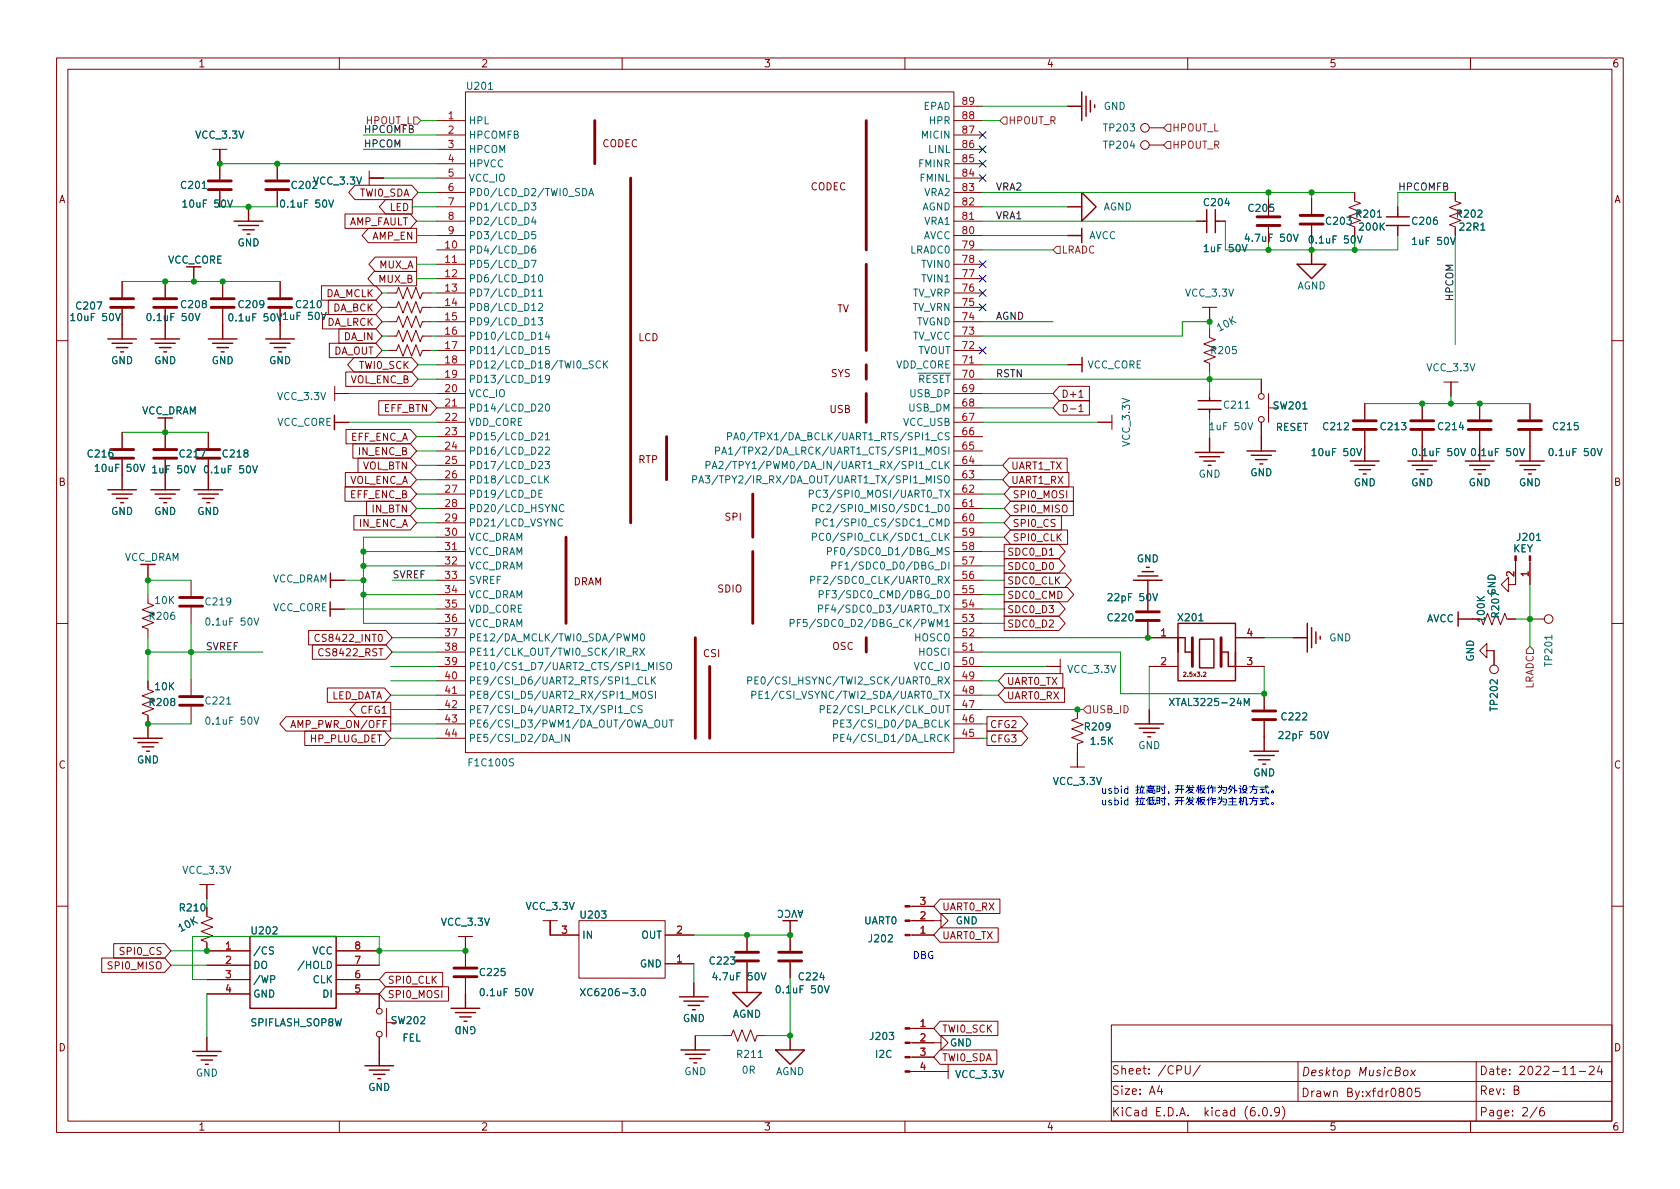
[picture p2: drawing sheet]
<svg xmlns="http://www.w3.org/2000/svg" width="297mm" height="210mm" viewBox="0 0 297 210" stroke-linecap="round" stroke-linejoin="round" font-family="sans-serif">
<defs><g id="words">
<g font-size="2.1" fill="#840000">
<text x="196.5" y="190">Sheet: /CPU/</text>
<text x="230" y="190.3">Desktop MusicBox</text>
<text x="261.5" y="190.1">Date: 2022-11-24</text>
<text x="196.5" y="197.4">KiCad E.D.A. kicad (6.0.9)</text>
<text x="196.5" y="193.6">Size: A4</text>
<text x="230" y="194">Drawn By:xfdr0805</text>
<text x="261.5" y="193.6">Rev: B</text>
<text x="261.5" y="197.4">Page: 2/6</text>
</g>
<g font-size="1.8" fill="#840000">
<text x="35" y="11.9">1</text>
<text x="85" y="11.9">2</text>
<text x="135" y="11.9">3</text>
<text x="185" y="11.9">4</text>
<text x="235" y="11.9">5</text>
<text x="285" y="11.9">6</text>
<text x="106.5" y="26">CODEC</text>
<text x="10.3" y="35.9">A</text>
<text x="63.5" y="34.8">TWI0_SDA</text>
<text x="143.3" y="33.6">CODEC</text>
<text x="285.3" y="35.9">A</text>
<text x="61.5" y="39.8">AMP_FAULT</text>
<text x="68.9" y="37.3">LED</text>
<text x="65.8" y="42.4">AMP_EN</text>
<text x="67" y="47.5">MUX_A</text>
<text x="57.5" y="52.5">DA_MCLK</text>
<text x="67" y="50">MUX_B</text>
<text x="57.7" y="57.6">DA_LRCK</text>
<text x="58.8" y="55.1">DA_BCK</text>
<text x="147.9" y="55.2">TV</text>
<text x="58.9" y="62.7">DA_OUT</text>
<text x="60.8" y="60.2">DA_IN</text>
<text x="63.5" y="65.2">TWI0_SCK</text>
<text x="112.8" y="60.3">LCD</text>
<text x="61.9" y="67.8">VOL_ENC_B</text>
<text x="146.9" y="66.7">SYS</text>
<text x="187.6" y="70.3">D+1</text>
<text x="61.9" y="77.9">EFF_ENC_A</text>
<text x="67.8" y="72.9">EFF_BTN</text>
<text x="146.7" y="73">USB</text>
<text x="187.6" y="72.9">D-1</text>
<text x="63.5" y="80.5">IN_ENC_B</text>
<text x="64" y="83">VOL_BTN</text>
<text x="112.8" y="81.9">RTP</text>
<text x="178.7" y="83">UART1_TX</text>
<text x="10.3" y="85.9">B</text>
<text x="61.6" y="85.6">VOL_ENC_A</text>
<text x="61.9" y="88.1">EFF_ENC_B</text>
<text x="178.7" y="85.6">UART1_RX</text>
<text x="179" y="88.1">SPI0_MOSI</text>
<text x="285.3" y="85.9">B</text>
<text x="63.5" y="93.2">IN_ENC_A</text>
<text x="65.8" y="90.6">IN_BTN</text>
<text x="128.2" y="92.1">SPI</text>
<text x="179" y="93.2">SPI0_CS</text>
<text x="179" y="95.7">SPI0_CLK</text>
<text x="179" y="90.6">SPI0_MISO</text>
<text x="178" y="100.8">SDC0_D0</text>
<text x="178" y="98.3">SDC0_D1</text>
<text x="101.3" y="103.5">DRAM</text>
<text x="126.9" y="104.8">SDIO</text>
<text x="178" y="103.3">SDC0_CLK</text>
<text x="178" y="105.9">SDC0_CMD</text>
<text x="56.7" y="113.5">CS8422_INT0</text>
<text x="178" y="108.4">SDC0_D3</text>
<text x="178" y="111">SDC0_D2</text>
<text x="57" y="116">CS8422_RST</text>
<text x="124.4" y="116.2">CSI</text>
<text x="147.1" y="114.9">OSC</text>
<text x="58.2" y="123.7">LED_DATA</text>
<text x="178" y="121.1">UART0_TX</text>
<text x="178" y="123.7">UART0_RX</text>
<text x="51.9" y="128.7">AMP_PWR_ON/OFF</text>
<text x="54.8" y="131.3">HP_PLUG_DET</text>
<text x="63.9" y="126.2">CFG1</text>
<text x="175" y="131.3">CFG3</text>
<text x="175" y="128.7">CFG2</text>
<text x="10.3" y="135.9">C</text>
<text x="285.3" y="135.9">C</text>
<text x="31.9" y="161.2">R210</text>
<text x="166.5" y="161">UART0_RX</text>
<text x="166.5" y="166.1">UART0_TX</text>
<text x="19.5" y="171.4">SPI0_MISO</text>
<text x="21.5" y="168.9">SPI0_CS</text>
<text x="68.5" y="173.9">SPI0_CLK</text>
<text x="68.5" y="176.5">SPI0_MOSI</text>
<text x="10.3" y="185.9">D</text>
<text x="166.5" y="182.6">TWI0_SCK</text>
<text x="285.3" y="185.9">D</text>
<text x="166.5" y="187.7">TWI0_SDA</text>
<text x="35" y="199.9">1</text>
<text x="85" y="199.9">2</text>
<text x="135" y="199.9">3</text>
<text x="185" y="199.9">4</text>
<text x="235" y="199.9">5</text>
<text x="285" y="199.9">6</text>
</g>
<g font-size="1.8" fill="#006464">
<text x="82.7" y="15.9">U201</text>
<text x="82.8" y="22">HPL</text>
<text x="163.2" y="19.4">EPAD</text>
<text x="164.4" y="22">HPR</text>
<text x="195.1" y="19.4">GND</text>
<text x="195.3" y="23.2">TP203</text>
<text x="34.7" y="24.5">VCC_3.3V</text>
<text x="82.8" y="24.5">HPCOMFB</text>
<text x="82.8" y="27">HPCOM</text>
<text x="82.8" y="29.6">HPVCC</text>
<text x="162.5" y="29.6">FMINR</text>
<text x="163.1" y="24.5">MICIN</text>
<text x="164.2" y="27">LINL</text>
<text x="195.3" y="26.3">TP204</text>
<text x="32.2" y="33.4">C201</text>
<text x="51.7" y="33.4">C202</text>
<text x="55.5" y="32.6">VCC_3.3V</text>
<text x="82.8" y="32.1">VCC_IO</text>
<text x="82.8" y="34.7">PD0/LCD_D2/TWI0_SDA</text>
<text x="162.7" y="32.1">FMINL</text>
<text x="163.4" y="34.7">VRA2</text>
<text x="32.8" y="36.7">10uF 50V</text>
<text x="50.1" y="36.7">0.1uF 50V</text>
<text x="82.8" y="37.2">PD1/LCD_D3</text>
<text x="82.8" y="39.7">PD2/LCD_D4</text>
<text x="162.9" y="37.2">AGND</text>
<text x="163.4" y="39.7">VRA1</text>
<text x="195" y="37.2">AGND</text>
<text x="213" y="36.4">C204</text>
<text x="220.9" y="37.5">C205</text>
<text x="234.6" y="39.7">C203</text>
<text x="239.9" y="38.5">R201</text>
<text x="240.4" y="40.8">200K</text>
<text x="249.8" y="39.7">C206</text>
<text x="257.7" y="38.5">R202</text>
<text x="258.2" y="40.8">22R1</text>
<text x="29.6" y="46.6">VCC_CORE</text>
<text x="42" y="43.6">GND</text>
<text x="82.8" y="44.8">PD4/LCD_D6</text>
<text x="82.8" y="47.4">PD5/LCD_D7</text>
<text x="82.8" y="42.3">PD3/LCD_D5</text>
<text x="161" y="44.8">LRADC0</text>
<text x="163.1" y="47.4">TVIN0</text>
<text x="163.1" y="42.3">AVCC</text>
<text x="192.5" y="42.3">AVCC</text>
<text x="213.2" y="44.6">1uF 50V</text>
<text x="220.7" y="42.7">4.7uF 50V</text>
<text x="232" y="43">0.1uF 50V</text>
<text x="250.1" y="43.3">1uF 50V</text>
<text x="82.8" y="49.9">PD6/LCD_D10</text>
<text x="82.8" y="52.4">PD7/LCD_D11</text>
<text x="161.3" y="52.4">TV_VRP</text>
<text x="163.1" y="49.9">TVIN1</text>
<text x="209.7" y="52.4">VCC_3.3V</text>
<text x="229.3" y="51.2">AGND</text>
<text x="13" y="56.8">10uF 50V</text>
<text x="13.6" y="54.7">C207</text>
<text x="26.5" y="56.8">0.1uF 50V</text>
<text x="32.2" y="54.5">C208</text>
<text x="41" y="56.8">0.1uF 50V</text>
<text x="42.3" y="54.5">C209</text>
<text x="50.4" y="56.6">1uF 50V</text>
<text x="52.5" y="54.5">C210</text>
<text x="82.8" y="55">PD8/LCD_D12</text>
<text x="82.8" y="57.5">PD9/LCD_D13</text>
<text x="161.2" y="55">TV_VRN</text>
<text x="162" y="57.5">TVGND</text>
<text x="215.7" y="58.6" transform="rotate(-27 215.7 58.6)">10K</text>
<text x="19.6" y="64.4">GND</text>
<text x="27.2" y="64.4">GND</text>
<text x="37.4" y="64.4">GND</text>
<text x="47.6" y="64.4">GND</text>
<text x="82.8" y="60.1">PD10/LCD_D14</text>
<text x="82.8" y="62.6">PD11/LCD_D15</text>
<text x="82.8" y="65.1">PD12/LCD_D18/TWI0_SCK</text>
<text x="158.3" y="65.1">VDD_CORE</text>
<text x="161.2" y="60.1">TV_VCC</text>
<text x="162.2" y="62.6">TVOUT</text>
<text x="192.2" y="65.1">VCC_CORE</text>
<text x="214.3" y="62.6">R205</text>
<text x="252.4" y="65.7">VCC_3.3V</text>
<text x="49.2" y="70.7">VCC_3.3V</text>
<text x="82.8" y="67.7">PD13/LCD_D19</text>
<text x="82.8" y="70.2">VCC_IO</text>
<text x="161" y="70.2">USB_DP</text>
<text x="161.6" y="67.7">~{RESET</text>
<text x="25" y="73.3">VCC_DRAM</text>
<text x="48.9" y="75.3">VCC_CORE</text>
<text x="82.8" y="72.8">PD14/LCD_D20</text>
<text x="82.8" y="75.3">VDD_CORE</text>
<text x="82.8" y="77.8">PD15/LCD_D21</text>
<text x="132.2" y="77.8">PA0/TPX1/DA_BCLK/UART1_RTS/SPI1_CS</text>
<text x="159.7" y="75.3">VCC_USB</text>
<text x="160.7" y="72.8">USB_DM</text>
<text x="214.3" y="76.1">1uF 50V</text>
<text x="216.6" y="72.3">C211</text>
<text x="225.3" y="72.4">SW201</text>
<text x="225.5" y="76.2">RESET</text>
<text x="234.1" y="76.1">C212</text>
<text x="244.3" y="76.1">C213</text>
<text x="254.4" y="76.1">C214</text>
<text x="274.7" y="76.1">C215</text>
<text x="15.7" y="80.9">C216</text>
<text x="17.3" y="83.4">10uF 50V</text>
<text x="27.3" y="83.7">1uF 50V</text>
<text x="31.9" y="80.9">C217</text>
<text x="36.6" y="83.7">0.1uF 50V</text>
<text x="39.5" y="80.9">C218</text>
<text x="82.8" y="80.4">PD16/LCD_D22</text>
<text x="82.8" y="82.9">PD17/LCD_D23</text>
<text x="129.4" y="82.9">PA2/TPY1/PWM0/DA_IN/UART1_RX/SPI1_CLK</text>
<text x="130.1" y="80.4">PA1/TPX2/DA_LRCK/UART1_CTS/SPI1_MOSI</text>
<text x="199.8" y="78.8" transform="rotate(-90 199.8 78.8)">VCC_3.3V</text>
<text x="232.4" y="80.6">10uF 50V</text>
<text x="250.2" y="80.6">0.1uF 50V</text>
<text x="260.7" y="80.6">0.1uF 50V</text>
<text x="274.4" y="80.6">0.1uF 50V</text>
<text x="82.8" y="85.5">PD18/LCD_CLK</text>
<text x="82.8" y="88">PD19/LCD_DE</text>
<text x="126.9" y="85.5">PA3/TPY2/IR_RX/DA_OUT/UART1_TX/SPI1_MISO</text>
<text x="145.2" y="88">PC3/SPI0_MOSI/UART0_TX</text>
<text x="211.9" y="84.4">GND</text>
<text x="221" y="84.2">GND</text>
<text x="239.3" y="86">GND</text>
<text x="249.5" y="86">GND</text>
<text x="259.7" y="86">GND</text>
<text x="268.5" y="86">GND</text>
<text x="19.6" y="91.1">GND</text>
<text x="27.2" y="91.1">GND</text>
<text x="34.9" y="91.1">GND</text>
<text x="82.8" y="90.5">PD20/LCD_HSYNC</text>
<text x="82.8" y="93.1">PD21/LCD_VSYNC</text>
<text x="82.8" y="95.6">VCC_DRAM</text>
<text x="145.9" y="95.6">PC0/SPI0_CLK/SDC1_CLK</text>
<text x="146.4" y="90.5">PC2/SPI0_MISO/SDC1_D0</text>
<text x="146.7" y="93.1">PC1/SPI0_CS/SDC1_CMD</text>
<text x="268.4" y="95.6">J201</text>
<text x="21.9" y="99.2">VCC_DRAM</text>
<text x="82.8" y="98.2">VCC_DRAM</text>
<text x="82.8" y="100.7">VCC_DRAM</text>
<text x="148.4" y="98.2">PF0/SDC0_D1/DBG_MS</text>
<text x="149.3" y="100.7">PF1/SDC0_D0/DBG_DI</text>
<text x="201" y="99.4">GND</text>
<text x="267.5" y="97.7">KEY</text>
<text x="27.5" y="106.8">10K</text>
<text x="36.5" y="107">C219</text>
<text x="48.1" y="103">VCC_DRAM</text>
<text x="82.8" y="103.2">SVREF</text>
<text x="82.8" y="105.8">VCC_DRAM</text>
<text x="145.2" y="103.2">PF2/SDC0_CLK/UART0_RX</text>
<text x="146.6" y="105.8">PF3/SDC0_CMD/DBG_DO</text>
<text x="196.3" y="106.3">22pF 50V</text>
<text x="264.4" y="105.3" transform="rotate(-90 264.4 105.3)">GND</text>
<text x="26.6" y="109.6">R206</text>
<text x="36.9" y="110.6">0.1uF 50V</text>
<text x="48.2" y="108.1">VCC_CORE</text>
<text x="82.8" y="108.3">VDD_CORE</text>
<text x="82.8" y="110.9">VCC_DRAM</text>
<text x="82.8" y="113.4">PE12/DA_MCLK/TWI0_SDA/PWM0</text>
<text x="142.7" y="110.9">PF5/SDC0_D2/DBG_CK/PWM1</text>
<text x="146.8" y="108.3">PF4/SDC0_D3/UART0_TX</text>
<text x="161.7" y="113.4">HOSCO</text>
<text x="196" y="109.9">C220</text>
<text x="208.5" y="109.8">X201</text>
<text x="235" y="113.4">GND</text>
<text x="252.2" y="110">AVCC</text>
<text x="262.5" y="109.8" transform="rotate(-90 262.5 109.8)">100K</text>
<text x="265" y="109" transform="rotate(-90 265 109)">R207</text>
<text x="82.8" y="115.9">PE11/CLK_OUT/TWI0_SCK/IR_RX</text>
<text x="82.8" y="118.5">PE10/CS1_D7/UART2_CTS/SPI1_MISO</text>
<text x="161.6" y="118.5">VCC_IO</text>
<text x="162.5" y="115.9">HOSCI</text>
<text x="188.9" y="119">VCC_3.3V</text>
<text x="260.6" y="117" transform="rotate(-90 260.6 117)">GND</text>
<text x="274.4" y="117.6" transform="rotate(-90 274.4 117.6)">TP201</text>
<text x="26.6" y="124.8">R208</text>
<text x="27.5" y="122">10K</text>
<text x="36.5" y="124.6">C221</text>
<text x="82.8" y="121">PE9/CSI_D6/UART2_RTS/SPI1_CLK</text>
<text x="82.8" y="123.6">PE8/CSI_D5/UART2_RX/SPI1_MOSI</text>
<text x="134.9" y="121">PE0/CSI_HSYNC/TWI2_SCK/UART0_RX</text>
<text x="135.2" y="123.6">PE1/CSI_VSYNC/TWI2_SDA/UART0_TX</text>
<text x="207.6" y="124.8">XTAL3225-24M</text>
<text x="264.8" y="125.5" transform="rotate(-90 264.8 125.5)">TP202</text>
<text x="36.9" y="128.1">0.1uF 50V</text>
<text x="82.8" y="126.1">PE7/CSI_D4/UART2_TX/SPI1_CS</text>
<text x="82.8" y="128.6">PE6/CSI_D3/PWM1/DA_OUT/OWA_OUT</text>
<text x="82.8" y="131.2">PE5/CSI_D2/DA_IN</text>
<text x="146.7" y="126.1">PE2/CSI_PCLK/CLK_OUT</text>
<text x="149.2" y="131.2">PE4/CSI_D1/DA_LRCK</text>
<text x="149.2" y="128.6">PE3/CSI_D0/DA_BCLK</text>
<text x="191.9" y="129.2">R209</text>
<text x="193" y="131.7">1.5K</text>
<text x="226.6" y="130.7">22pF 50V</text>
<text x="226.7" y="127.4">C222</text>
<text x="24.2" y="135">GND</text>
<text x="83.1" y="135.5">F1C100S</text>
<text x="201.2" y="132.5">GND</text>
<text x="221.6" y="137.3">GND</text>
<text x="186.3" y="138.8">VCC_3.3V</text>
<text x="32.4" y="154.5">VCC_3.3V</text>
<text x="93.1" y="160.9">VCC_3.3V</text>
<text x="142.2" y="160.9" transform="rotate(180 142.2 160.9)">AVCC</text>
<text x="32.1" y="164.8" transform="rotate(-27 32.1 164.8)">10K</text>
<text x="44.6" y="165.2">U202</text>
<text x="78.1" y="163.7">VCC_3.3V</text>
<text x="102.8" y="162.4">U203</text>
<text x="102.9" y="166">IN</text>
<text x="113.4" y="166">OUT</text>
<text x="152.8" y="163.4">UART0</text>
<text x="153.8" y="166.6">J202</text>
<text x="169" y="163.4">GND</text>
<text x="44.7" y="168.8">/CS</text>
<text x="44.7" y="171.3">DO</text>
<text x="44.7" y="173.9">/WP</text>
<text x="53.4" y="171.3">/HOLD</text>
<text x="55.2" y="168.8">VCC</text>
<text x="55.3" y="173.9">CLK</text>
<text x="85" y="172.6">C225</text>
<text x="113.2" y="171.1">GND</text>
<text x="125.6" y="170.5">C223</text>
<text x="126.5" y="173.3">4.7uF 50V</text>
<text x="141.4" y="173.3">C224</text>
<text x="44.7" y="176.4">GND</text>
<text x="57.2" y="176.4">DI</text>
<text x="85.4" y="176.1">0.1uF 50V</text>
<text x="103.7" y="176.1">XC6206-3.0</text>
<text x="129.5" y="180">AGND</text>
<text x="137.7" y="175.6">0.1uF 50V</text>
<text x="44.3" y="181.5">SPIFLASH_SOP8W</text>
<text x="69.3" y="181.1">SW202</text>
<text x="71.1" y="184.2">FEL</text>
<text x="84.3" y="181.5" transform="rotate(180 84.3 181.5)">GND</text>
<text x="120.7" y="180.7">GND</text>
<text x="154" y="183.9">J203</text>
<text x="167.9" y="185">GND</text>
<text x="34.6" y="190.4">GND</text>
<text x="121" y="190.1">GND</text>
<text x="130.5" y="187.1">R211</text>
<text x="131.3" y="189.9">0R</text>
<text x="137.1" y="190.1">AGND</text>
<text x="154.9" y="187.1">I2C</text>
<text x="169.1" y="190.6">VCC_3.3V</text>
<text x="65.1" y="192.9">GND</text>
</g>
<g font-size="1.8" fill="#0f0f0f">
<text x="64.3" y="23.5">HPCOMFB</text>
<text x="64.3" y="26.1">HPCOM</text>
<text x="176" y="33.7">VRA2</text>
<text x="247.1" y="33.7">HPCOMFB</text>
<text x="176" y="38.8">VRA1</text>
<text x="257" y="53.3" transform="rotate(-90 257 53.3)">HPCOM</text>
<text x="176" y="56.5">AGND</text>
<text x="176" y="66.7">RSTN</text>
<text x="69.3" y="102.3">SVREF</text>
<text x="36.3" y="115">SVREF</text>
</g>
<g font-size="1.8" fill="#725600">
<text x="64.7" y="22">HPOUT_L</text>
<text x="178.2" y="22">HPOUT_R</text>
<text x="207.2" y="23.2">HPOUT_L</text>
<text x="207.2" y="26.3">HPOUT_R</text>
<text x="187.6" y="44.8">LRADC</text>
<text x="271.1" y="121.9" transform="rotate(-90 271.1 121.9)">LRADC</text>
<text x="193" y="126.1">USB_ID</text>
</g>
<g font-size="1.8" fill="#a90000">
<text x="79.3" y="21.1">1</text>
<text x="79.3" y="23.6">2</text>
<text x="170.2" y="23.6">87</text>
<text x="170.2" y="21.1">88</text>
<text x="170.2" y="18.5">89</text>
<text x="79.3" y="26.2">3</text>
<text x="79.3" y="28.7">4</text>
<text x="170.2" y="28.7">85</text>
<text x="170.2" y="26.2">86</text>
<text x="79.3" y="31.2">5</text>
<text x="79.3" y="33.8">6</text>
<text x="170.2" y="33.8">83</text>
<text x="170.2" y="31.2">84</text>
<text x="79.3" y="36.3">7</text>
<text x="79.3" y="38.9">8</text>
<text x="79.3" y="41.4">9</text>
<text x="170.2" y="41.4">80</text>
<text x="170.2" y="38.9">81</text>
<text x="170.2" y="36.3">82</text>
<text x="78.8" y="43.9">10</text>
<text x="78.8" y="46.5">11</text>
<text x="170.2" y="46.5">78</text>
<text x="170.2" y="43.9">79</text>
<text x="78.8" y="49">12</text>
<text x="78.8" y="51.6">13</text>
<text x="170.2" y="51.6">76</text>
<text x="170.2" y="49">77</text>
<text x="78.8" y="54.1">14</text>
<text x="78.8" y="56.6">15</text>
<text x="78.8" y="59.2">16</text>
<text x="170.2" y="59.2">73</text>
<text x="170.2" y="56.6">74</text>
<text x="170.2" y="54.1">75</text>
<text x="78.8" y="61.7">17</text>
<text x="78.8" y="64.3">18</text>
<text x="170.2" y="64.3">71</text>
<text x="170.2" y="61.7">72</text>
<text x="78.8" y="66.8">19</text>
<text x="78.8" y="69.3">20</text>
<text x="78.8" y="71.9">21</text>
<text x="170.2" y="71.9">68</text>
<text x="170.2" y="69.3">69</text>
<text x="170.2" y="66.8">70</text>
<text x="78.8" y="74.4">22</text>
<text x="78.8" y="77">23</text>
<text x="170.2" y="77">66</text>
<text x="170.2" y="74.4">67</text>
<text x="78.8" y="79.5">24</text>
<text x="78.8" y="82">25</text>
<text x="170.2" y="82">64</text>
<text x="170.2" y="79.5">65</text>
<text x="78.8" y="84.6">26</text>
<text x="78.8" y="87.1">27</text>
<text x="78.8" y="89.7">28</text>
<text x="170.2" y="89.7">61</text>
<text x="170.2" y="87.1">62</text>
<text x="170.2" y="84.6">63</text>
<text x="78.8" y="92.2">29</text>
<text x="78.8" y="94.7">30</text>
<text x="170.2" y="94.7">59</text>
<text x="170.2" y="92.2">60</text>
<text x="78.8" y="97.3">31</text>
<text x="78.8" y="99.8">32</text>
<text x="170.2" y="99.8">57</text>
<text x="170.2" y="97.3">58</text>
<text x="267.7" y="102" transform="rotate(-90 267.7 102)">2</text>
<text x="270.3" y="102" transform="rotate(-90 270.3 102)">1</text>
<text x="78.8" y="102.4">33</text>
<text x="78.8" y="104.9">34</text>
<text x="78.8" y="107.4">35</text>
<text x="170.2" y="107.4">54</text>
<text x="170.2" y="104.9">55</text>
<text x="170.2" y="102.4">56</text>
<text x="78.8" y="110">36</text>
<text x="78.8" y="112.5">37</text>
<text x="170.2" y="112.5">52</text>
<text x="170.2" y="110">53</text>
<text x="205.2" y="112.5">1</text>
<text x="220.5" y="112.5">4</text>
<text x="78.8" y="115.1">38</text>
<text x="78.8" y="117.6">39</text>
<text x="170.2" y="117.6">50</text>
<text x="170.2" y="115.1">51</text>
<text x="205.2" y="117.6">2</text>
<text x="220.5" y="117.6">3</text>
<text x="78.8" y="120.1">40</text>
<text x="78.8" y="122.7">41</text>
<text x="78.8" y="125.2">42</text>
<text x="170.2" y="125.2">47</text>
<text x="170.2" y="122.7">48</text>
<text x="170.2" y="120.1">49</text>
<text x="78.8" y="127.8">43</text>
<text x="78.8" y="130.3">44</text>
<text x="170.2" y="130.3">45</text>
<text x="170.2" y="127.8">46</text>
<text x="162.7" y="160">3</text>
<text x="39.9" y="167.9">1</text>
<text x="62.8" y="167.9">8</text>
<text x="99.3" y="165.1">3</text>
<text x="119.7" y="165.1">2</text>
<text x="162.7" y="165.1">1</text>
<text x="162.7" y="162.6">2</text>
<text x="39.9" y="170.4">2</text>
<text x="39.9" y="173">3</text>
<text x="62.8" y="173">6</text>
<text x="62.8" y="170.4">7</text>
<text x="119.7" y="170.2">1</text>
<text x="39.9" y="175.5">4</text>
<text x="62.8" y="175.5">5</text>
<text x="162.7" y="181.6">1</text>
<text x="162.7" y="184.1">2</text>
<text x="162.7" y="186.7">3</text>
<text x="162.7" y="189.2">4</text>
</g>
<text font-size="1.8" fill="#0000c2" x="161.3" y="169.6">DBG</text>
<text font-size="1.1" fill="#840000" x="209.5" y="119.6">2.5x3.2</text>
</g></defs>
<g fill="none" stroke="#840000" stroke-width=".18">
<path d="M10 10.2h277v190.1h-277zM12 12.2h273v186.1h-273zM60 10.2v2M82.3 16.3h86.4v116.8h-86.4zM110 10.2v2M160 10.2v2M168.7 18.8h5M210 10.2v2M260 10.2v2M37.6 26.4h2.5M38.9 26.4v5.3M38.9 33.8v2.8"/>
<path d="M49 29v2.7M49 33.8v2.8M61 37.8h11.5l1.2 1.3-1.2 1.3h-11.5zM62.8 32.8h10l1.1 1.2-1.1 1.3h-10l-1.1-1.3zM65.3 31.5h2.5M65.3 30.2v2.6M68.2 35.3h4.7v2.5h-4.7l-1.1-1.2zM77.2 31.5h5.1M77.2 21.3h5.1M77.2 23.9h5.1M77.2 26.4h5.1M77.2 29h5.1"/>
<path d="M77.2 34h5.1M77.2 36.6h5.1M77.2 39.1h5.1M168.7 31.5h5M168.7 21.3h5M168.7 23.9h5M168.7 26.4h5M168.7 29h5M168.7 34h5M168.7 36.6h5M168.7 39.1h5M203.2 22.6h2.5"/>
<path d="M203.2 25.6h2.5M211.6 39.1h1.3M215.4 39.1h1.3M224.3 35.3v2.8M231.9 35v2.8M231.9 39.9v2.8M239.5 34v1.6l1 .3-2 .8 2 .8-2 .7 2 .8-2 .7 1 .4v1.6M247.1 36.6v1.2M257.3 34v1.6l1 .3-2 .8 2 .8-2 .7 2 .8-2 .7 1 .4v1.6M21.6 49.8v2.8M21.6 54.6v2.8M29.2 49.8v2.8"/>
<path d="M29.2 54.6v2.8M39.4 49.8v2.8M39.4 54.6v2.8M49.5 49.8v2.8M49.5 54.6v2.8M56.8 50.5h9.7l1.1 1.3-1.1 1.3h-9.7zM57 55.6h9.5l1.1 1.3-1.1 1.3h-9.5zM58 53.1h8.5l1.1 1.3-1.1 1.2h-8.5zM59.9 58.2h6.6l1.1 1.2-1.1 1.3h-6.6zM65.1 40.4h8.6v2.5h-8.6l-1.1-1.2zM66.2 48h7.5v2.5h-7.5l-1.2-1.2zM66.3 45.5h7.4v2.5h-7.4l-1.1-1.3z"/>
<path d="M68.6 59.4h1.5l.4-1 .7 2 .8-2 .8 2 .7-2 .8 2 .4-1h1.5M68.6 54.4h1.5l.4-1.1 .7 2.1 .8-2.1 .8 2.1 .7-2.1 .8 2.1 .4-1h1.5M68.6 51.8h1.5l.4-1 .7 2 .8-2 .8 2 .7-2 .8 2 .4-1h1.5M68.6 56.9h1.5l.4-1 .7 2 .8-2 .8 2 .7-2 .8 2 .4-1h1.5M77.2 59.4h5.1M77.2 54.4h5.1M77.2 44.2h5.1M77.2 46.7h5.1M77.2 49.3h5.1M77.2 51.8h5.1M77.2 56.9h5.1M77.2 41.7h5.1"/>
<path d="M168.7 59.4h5M168.7 54.4h5M168.7 44.2h5M168.7 46.7h5M168.7 49.3h5M168.7 51.8h5M168.7 56.9h5M168.7 41.7h5M212.6 54.4h2.5M213.9 58.2v1.5l1 .4-2 .7 2 .8-2 .8 2 .7-2 .8 1 .4v1.5M213.9 54.4v2.5M224.3 40.1v2.8"/>
<path d="M247.1 40.4v1.3M10 60.2h2M21.6 76.4v2.8M29.2 76.4v2.8M36.8 76.4v2.8M58.2 60.7h8.3l1.1 1.3-1.1 1.2h-8.3zM59.2 69.6h2.5M59.2 68.3v2.6M61.1 65.8h11.7l1.1 1.3-1.1 1.2h-11.7zM61.2 75.9h11.3l1.2 1.3-1.2 1.3h-11.3zM62.4 78.5h10.1l1.2 1.3-1.2 1.2h-10.1zM62.6 63.2h10.2l1.1 1.3-1.1 1.3h-10.2l-1.1-1.3z"/>
<path d="M67 70.9h9.1l1.1 1.2-1.1 1.3h-9.1zM68.6 62h1.5l.4-1 .7 2 .8-2 .8 2 .7-2 .8 2 .4-1h1.5M77.2 62h5.1M77.2 64.5h5.1M77.2 67.1h5.1M77.2 69.6h5.1M77.2 72.1h5.1M77.2 74.7h5.1M77.2 77.2h5.1M77.2 79.8h5.1M168.7 62h5M168.7 64.5h5"/>
<path d="M168.7 67.1h5M168.7 69.6h5M168.7 72.1h5M168.7 74.7h5M168.7 77.2h5M168.7 79.8h5M187.3 70.9h5.3v2.5h-5.3l-1.1-1.3zM187.3 68.3h5.3v2.6h-5.3l-1.1-1.3zM190.8 71.9l.3-.4v1.3M190.8 72.8h.7M190.8 70.3h.7M194.1 74.7h2.5"/>
<path d="M196.6 73.4v2.5M213.9 69.1v1.3M213.9 72.9v1.3M223 67.1v2.5M223 74.7v2.5M224.3 69.6v5.1M224.3 72.1h1.8M241.3 71.4v2.8M241.3 76.2v2.8M251.5 71.4v2.8M251.5 76.2v2.8M255.3 67.6h2.5"/>
<path d="M256.5 67.6v2.5M261.6 71.4v2.8M261.6 76.2v2.8M270.5 71.4v2.8M270.5 76.2v2.8M285 60.2h2M21.6 81.3v2.8M29.2 81.3v2.8M36.8 81.3v2.8M61 86.1h11.5l1.2 1.3-1.2 1.2h-11.5zM61.1 83.6h11.4l1.2 1.2-1.2 1.3h-11.4zM62.6 91.2h9.9l1.2 1.3-1.2 1.2h-9.9z"/>
<path d="M63.3 81h9.2l1.2 1.3-1.2 1.3h-9.2zM64.8 88.6h7.7l1.2 1.3-1.2 1.3h-7.7zM77.2 82.3h5.1M77.2 84.8h5.1M77.2 87.4h5.1M77.2 89.9h5.1M77.2 92.5h5.1M77.2 95h5.1M77.2 97.5h5.1M168.7 82.3h5M168.7 84.8h5M168.7 87.4h5"/>
<path d="M168.7 89.9h5M168.7 92.5h5M168.7 95h5M168.7 97.5h5M177.5 98.8h9.7l1.1 1.3-1.1 1.2h-9.7zM177.5 96.3h9.7l1.1 1.2-1.1 1.3h-9.7zM178.4 81h10.3v2.6h-10.3l-1.1-1.3zM178.4 83.6h10.6v2.5h-10.6l-1.1-1.3zM178.7 91.2h9v2.5h-9l-1.2-1.2zM178.7 86.1h11.1v2.5h-11.1l-1.2-1.2zM178.7 93.7h10.1v2.6h-10.1l-1.2-1.3zM178.7 88.6h11.1v2.6h-11.1l-1.2-1.3z"/>
<path d="M185.5 98.2h.8M268 99.2v4.2h-1.3v1.2l-1.3-1.2 1.3-1.3v1.3M270.5 99.2v4.2M10 110.2h2M26.2 105.2v1.5l1 .4-2.1 .7 2.1 .8-2.1 .7 2.1 .8-2.1 .8 1.1 .3v1.6M33.8 102.6v2.8M33.8 107.4v2.8M54.6 111.5h13.6l1.1 1.3-1.1 1.2h-13.6zM55.2 114h13l1.1 1.3-1.1 1.3h-13zM56.5 112.3a.6 .6 0 0 0-.9 .4 .6 .6 0 0 0 .6 .7l.3-.1M57.1 114.8a.6 .6 0 0 0-.8 .5 .6 .6 0 0 0 .6 .7l.2-.1M77.2 110.2h5.1"/>
<path d="M77.2 100.1h5.1M77.2 102.6h5.1M77.2 105.2h5.1M77.2 107.7h5.1M77.2 112.8h5.1M77.2 115.3h5.1M77.2 117.9h5.1M168.7 110.2h5M168.7 100.1h5M168.7 102.6h5M168.7 105.2h5M168.7 107.7h5"/>
<path d="M168.7 112.8h5M168.7 115.3h5M168.7 117.9h5M177.5 101.3h10.8l1.1 1.3-1.1 1.3h-10.8zM177.5 106.4h9.7l1.1 1.3-1.1 1.3h-9.7zM177.5 109h9.7l1.1 1.2-1.1 1.3h-9.7zM177.5 103.9h11.2l1.1 1.3-1.1 1.2h-11.2zM177.6 119.1h10.3v2.6h-10.3l-1.1-1.3zM184.9 117.9h2.6M187.5 116.6v2.5M202.9 105.2v2.7M202.9 110v2.8"/>
<path d="M203.2 112.8h5.1M203.2 117.9h5.1M218.4 112.8h5.1M218.4 117.9h5.1M260.3 109.5h1.3M261.9 109.5l.4 1 .7-2 .8 2 .7-2 .8 2 .8-2 .3 1h1.6M262.9 115.1v-1.3l-1.3 1.3 1.3 1.2v-1.2h1.3v2.5M270.5 109.5h2.5M285 110.2h2M26.2 120.4v1.5l1 .4-2.1 .8 2.1 .7-2.1 .8 2.1 .7-2.1 .8 1.1 .4v1.5M33.8 120.1v2.8M33.8 125v2.8"/>
<path d="M50.6 126.7h18.5v2.6h-18.5l-1.1-1.3zM53.9 129.3h14.1l1.1 1.3-1.1 1.2h-14.1zM57.9 121.7h10.1l1.1 1.2-1.1 1.3h-10.1zM63 124.2h6.1v2.5h-6.1l-1.1-1.2zM77.2 120.4h5.1M77.2 122.9h5.1M77.2 125.5h5.1M77.2 128h5.1M77.2 130.6h5.1M168.7 120.4h5M168.7 122.9h5M168.7 125.5h5"/>
<path d="M168.7 128h5M168.7 130.6h5M174.5 129.3h6.1l1.1 1.3-1.1 1.2h-6.1zM174.5 126.7h6.1l1.1 1.3-1.1 1.3h-6.1zM177.6 121.7h10.6v2.5h-10.6l-1.1-1.3zM189.2 135.6h2.6M190.5 125.5v1.5l-1 .4 2 .7-2 .8 2 .8-2 .7 2 .8-1 .4v4M223.5 122.7v2.8M223.5 127.5v2.8M35.3 156.4h2.5M36.6 156.4v2.6M166.2 159h10.6v2.5h-10.6l-1.1-1.2z"/>
<path d="M10 160.2h2M18 169.4h11.1l1.1 1.3-1.1 1.3h-11.1zM20.1 166.9h9l1.1 1.2-1.1 1.3h-9zM36.6 161.8v.2l1 .4-2 .8 2 .8-2 .7 2 .8-2 .7 1 .4v1.5h7.6M36.6 170.7h7.6M36.6 173.2h7.6M36.6 175.8h7.6M59.4 168.1h7.7M59.4 170.7h7.7M59.4 173.2h7.7M59.4 175.8h7.7M67.1 175.8v2.5"/>
<path d="M68.2 172h10.1v2.5h-10.1l-1.1-1.3zM68.2 174.5h11.1v2.5h-11.1l-1.1-1.2zM68.3 178.3v5.1M81 165.6h2.6M82.3 165.6v5.3M82.3 173v2.8M96 162.8h2.6M97.3 162.8v2.5h5.1M102.4 162.8h15.2v10.2h-15.2zM117.6 165.3h5.1M117.6 170.4h5.1M132.1 165.3v2.8"/>
<path d="M132.1 170.2v2.8M139.7 165.3v2.8M139.7 170.2v2.8M160.9 162.8h5.5v-1.3l1.2 1.3-1.2 1.3v-1.3M160.9 160.3h4.2M160.9 165.3h4.2M166.2 164.1h10.3v2.5h-10.3l-1.1-1.3zM285 160.2h2M60 198.3v2M67.1 183.4v2.5M68.3 180.8h1.8M110 198.3v2"/>
<path d="M127.8 183.1h1.5l.4-1 .7 2 .8-2 .8 2 .7-2 .8 2 .4-1h1.5M160 198.3v2M160.9 184.4h5.5v-1.3l1.2 1.3-1.2 1.3v-1.3M160.9 189.5h6.7M160.9 186.9h4.2M160.9 181.9h4.2M166.2 185.7h10.1v2.5h-10.1l-1.1-1.3zM166.2 180.6h10.2v2.5h-10.2l-1.1-1.2zM167.6 188.2v2.5M196.5 181.2h88.5v17.1h-88.5zM196.5 194.7l88.5 .1M196.5 191.2l88.5 .1"/>
<path d="M196.5 187.7l88.5 .1M205 192l-.4 1h1M205.4 192.5v1M209.6 188.4v1.2l.3 .3h.2l.3-.3v-1.2M210 198.3v2M212.2 188.4l-1.3 1.9M222.6 197.2v.1M223.4 196l.2-.2a.81 .81 0 0 1 .6 .7 .81 .81 0 0 1-.3 .8h-.2a.81 .81 0 0 1-.3-1.3zM224.7 197.2v.1M226.2 196.5l-.3 .3h-.3l-.2-.3 .1-.6 .4-.1 .2 .2a.99 .99 0 0 1-.3 1.3h-.3M226.7 195.6a1.72 1.72 0 0 1 0 2.3M229.5 187.7v7"/>
<path d="M248.3 189.4l.2-.2 .4 .2v.5l-.2 .3h-.3l-.2-.1zM249 192.5l.1-.1a.81 .81 0 0 1 .6 .7 .81 .81 0 0 1-.3 .8h-.1a.81 .81 0 0 1-.6-.6 .81 .81 0 0 1 .3-.8zM249.5 189.2l.7 1M250.3 189.2l-.9 1M251 192.4h-.7l-.1 .7 .2-.1 .5 .1 .2 .2-.1 .5-.2 .1-.6-.1M260 198.3v2M261 187.7v10.6M267.7 192.7h.7l.1-.2-.1-.4-.7-.1v1.5h.6l.3-.3a.39 .39 0 0 0-.4-.5M271.8 195.8l-1.3 1.9M272.9 195.8a.59 .59 0 0 0-.7 .7v.5l.2 .3h.4l.2-.1 .1-.5-.2-.2-.4-.1-.3 .3M277.7 190h.9M279.2 189.5h1.2"/>
<path d="M281 188.7l.6-.2 .2 .2 .1 .3-1 1h1M282.8 188.5l-.4 1h1M283.1 189v1"/>
<circle cx="202.4" cy="22.6" r=".76"/>
<circle cx="202.4" cy="25.6" r=".76"/>
<circle cx="223" cy="74.2" r=".51"/>
<circle cx="223" cy="70.1" r=".51"/>
<circle cx="264.2" cy="118.4" r=".76"/>
<circle cx="273.8" cy="109.5" r=".76"/>
<circle cx="67.1" cy="178.8" r=".51"/>
<circle cx="67.1" cy="182.9" r=".51"/>
</g>
<g fill="none" stroke="#840000" stroke-width=".51">
<path d="M36.8 33.5h4.1M36.8 32h4.1M47 33.5h4.1M47 32h4.1M105.2 21.3v7.7M111.5 31.5v61M153.2 21.3v22.9M222.2 39.9h4.1M222.2 38.3h4.1M229.9 39.6h4M229.9 38.1h4M19.6 54.4h4"/>
<path d="M19.6 52.8h4M27.2 54.4h4M27.2 52.8h4M37.3 54.4h4.1M37.3 52.8h4.1M47.5 54.4h4.1M47.5 52.8h4.1M153.2 46.7v15.3M19.6 79.5h4M27.2 79.5h4M34.8 79.5h4.1M117.9 77.2v7.6"/>
<path d="M153.2 64.5v2.6M153.2 69.6v5.1M239.3 75.9h4M239.3 74.4h4M249.4 75.9h4.1M249.4 74.4h4.1M259.6 75.9h4.1M259.6 74.4h4.1M268.5 75.9h4M268.5 74.4h4M19.6 81h4M27.2 81h4"/>
<path d="M34.8 81h4.1M100.1 95v15.2M133.1 87.4v7.6M133.1 97.5v12.7M31.7 107.2h4.1M31.7 105.7h4.1M122.9 112.8v17.8M125.5 117.9v12.7M153.2 112.8v2.5M200.9 108.2h4.1M200.9 109.7h4.1M210.8 112.8v5.1"/>
<path d="M215.9 112.8v5.1M31.7 124.7h4.1M31.7 123.2h4.1M221.5 127.2h4.1M221.5 125.7h4.1M80.3 172.7h4M80.3 171.2h4M130 169.9h4.1M130 168.4h4.1M137.7 169.9h4M137.7 168.4h4"/>
</g>
<g fill="none" stroke="#006464" stroke-width=".18">
<path d="M32.3 35.7l.4-.3v1.2M32.3 36.6h.8M40.2 35.4l.5 1.2 .4-1.2M58.1 35.4l.4 1.2 .5-1.2M93.9 35.9h.8l-.4 .5 .4 .1v.5l-.2 .1-.6-.1M94.3 38.4l-.3 .9h.8M94.6 38.8v.9M103 33.3a.64 .64 0 0 1 .8 .7 .64 .64 0 0 1-.8 .6zM104.1 34.6l.4-1.3 .5 1.3M104.2 34.2h.6M12.5 55.8l.4-.4v1.3M12.5 56.7h.7"/>
<path d="M20.4 55.4l.5 1.3 .4-1.3M34.5 55.4l.4 1.3 .4-1.3M49 55.5l.4 1.3 .4-1.3M93.9 46h.9l-.6 1.3M94.6 43.5l-.4 .1a.85 .85 0 0 0 0 1.2l.5-.2v-.4l-.2-.2h-.4l-.1 .2M94.7 41h-.6l-.1 .6 .2-.2 .4 .1 .1 .2v.4l-.2 .1-.5-.1M95.2 56.2h.7l-.4 .5 .4 .1v.5l-.2 .2-.5-.2M95.2 51.5l.4-.4v1.3M95.2 53.8l.5-.1 .2 .3-.7 .9h.7M95.2 52.4h.7M95.3 48.7l.2-.1a.68 .68 0 0 1 .5 .6 .68 .68 0 0 1-.5 .6l-.2-.1-.1-.3zM96.7 58.7l-.3 .9h.8"/>
<path d="M97 59.2v.8M228.7 41.4l.4 1.3 .4-1.3M240 41.7l.4 1.3 .4-1.3M95.2 76.6l.5-.1 .2 .4-.7 .9h.7M96.4 76.9l.4-.4v1.3M96.4 79.2l.5-.1 .3 .3-.8 .9h.8M96.4 77.8h.8M96.5 71.6l.2-.2a.68 .68 0 0 1 .5 .7 .68 .68 0 0 1-.5 .6l-.2-.1-.1-.4zM97.1 61.3h-.6l-.1 .6 .2-.1h.4l.2 .2-.1 .4-.2 .1-.5-.1M97.2 66.9l-.3 .2h-.2l-.3-.2 .1-.5h.4l.2 .1a.84 .84 0 0 1-.3 1.1h-.3M106.2 63.9a.6 .6 0 0 0-.9 .5 .6 .6 0 0 0 .6 .7l.3-.1M106.7 63.8v1.3"/>
<path d="M106.9 64.4l.5 .7M107.4 63.8l-.7 .7M126.5 79.7h.6l.2-.2-.1-.3-.7-.1v1.2M127.7 80h.6M128.6 77.2l.6-.1 .2-.2-.1-.3-.7-.1v1.3M128.8 79.4l.4-.3v1.2M129.7 77.8l.5-1.3 .4 1.3M129.9 77.4h.6M131.1 76.6l.1-.1a.68 .68 0 0 1 .5 .6 .68 .68 0 0 1-.5 .7l-.1-.1-.2-.4zM232 79.7l.3-.4v1.3M239.9 79.3l.4 1.3 .4-1.3M258.3 79.3l.4 1.3 .4-1.3"/>
<path d="M268.7 79.3l.4 1.3 .4-1.3M282.4 79.3l.4 1.3 .5-1.3M16.8 82.5l.4-.4v1.3M16.8 83.4h.8M24.8 82.1l.4 1.3 .4-1.3M44.7 82.4l.4 1.2 .4-1.2M95.3 87.3h.4M95.9 86.7h-.6v1.2h.6M96.3 84.1v1.3M96.4 81.6h.8l-.5 .5 .4 .1v.5l-.2 .2-.5-.2M96.5 84.7l.5 .7M97 84.1l-.7 .8"/>
<path d="M99.5 91.9a.6 .6 0 0 0-.9 .4 .6 .6 0 0 0 .6 .7l.3-.1M99.7 89.3a.6 .6 0 0 0-.8 .5 .6 .6 0 0 0 .6 .7l.2-.1M122.5 84.8l.6-.1 .1-.1-.1-.3-.6-.2v1.3M123.6 85.4l.4-1.3 .4 1.3M123.7 85h.6M124.7 84.1h.8l-.4 .5 .3 .1v.6l-.1 .1-.6-.1M124.8 82.3l.6-.1 .2-.2-.1-.3-.7-.1v1.3M125.9 82.9l.4-1.3 .5 1.3M126 82.5h.6M126.9 84.1l-1 1.6M127.1 81.7l.5-.1 .3 .4-.8 .9h.8M127.6 80.3l.4-1.2 .5 1.2"/>
<path d="M128.8 80.3h.7M129.3 81.5l-1.1 1.7M143.1 87.3h.6l.1-.2v-.3l-.7-.1v1.2M143.6 95l.6-.1 .2-.2-.1-.3-.7-.1v1.3M143.7 89.9l.6-.1 .1-.2v-.3l-.7-.1v1.3M144.3 92.4h.6l.1-.2v-.3l-.7-.1v1.2M145.1 86.8a.6 .6 0 0 0-.8 .4 .6 .6 0 0 0 .5 .7l.3-.1M145.6 94.4a.6 .6 0 0 0-.8 .4 .6 .6 0 0 0 .6 .8l.2-.2M145.7 89.3a.6 .6 0 0 0-.8 .5 .6 .6 0 0 0 .6 .7l.2-.1M146.3 97.5l.6-.1 .1-.1v-.3l-.7-.2v1.3M146.3 91.9a.6 .6 0 0 0-.8 .4 .6 .6 0 0 0 .6 .7l.2-.1M147.6 97.4h.4"/>
<path d="M148.2 96.8h-.6v1.3M148.4 100h.4M149 99.4h-.6v1.2M232 80.6h.7M44.9 109.3l.4 1.3 .5-1.3M110.7 116h1M111.8 113.3v-1.2l.5 .9 .4-.9v1.2M112 115.3l.6-.1 .1-.2-.1-.3-.6-.1v1.3M112.3 115.3l.4 .6M113.1 114.6l.9 1.3M113.4 112.2l.1-.1a.68 .68 0 0 1 .5 .6 .68 .68 0 0 1-.5 .6l-.1-.1-.2-.3zM113.6 119.8a.6 .6 0 0 0-.8 .4 .6 .6 0 0 0 .6 .8l.2-.2"/>
<path d="M114 114.6l-.9 1.3M114.1 119.7v1.3h.7M114.7 118.4v-1.2l.4 .9 .4-.9v1.2M115.2 119.7v1.3M115.9 119.7l-.7 .7M116.1 117.2v1.2M117.4 117.2h-.5l-.2 .1v.3l.6 .3 .1 .3-.2 .2h-.5M118 117.3l.2-.1a.43 .43 0 0 1 .5 .4v.4a.42 .42 0 0 1-.4 .4 .42 .42 0 0 1-.4-.4zM134.1 119.7h-.6v1.3h.6M139.7 110.2l.6-.1 .1-.1v-.3l-.7-.2v1.3M141 110.1h.4M141.6 109.5h-.6v1.3"/>
<path d="M142.7 109.5h-.6l-.1 .6 .2-.1 .4 .1 .1 .2v.4l-.2 .1-.5-.1M143.3 102.6l.6-.1 .2-.2-.1-.3-.7-.1v1.3M144.6 102.5h.4M144.7 107.7l.6-.1 .2-.2-.1-.3-.7-.1v1.3M144.8 105.1h.7l.1-.2-.1-.3-.7-.1v1.2M145.2 101.9h-.6v1.3M146 107.6h.4M146.1 105.1h.4M146.6 107h-.6v1.3M146.7 104.5h-.6v1.2M147.1 100h.6l.1-.2v-.3l-.7-.1v1.2M203.8 105l.4 1.2 .5-1.2"/>
<path d="M44.9 126.8l.4 1.3 .5-1.3M98.1 131.2h.9M99.3 129.9v1.2M100.7 129.9v1.2l-.8-1.2v1.2M110.3 126.2h1M112.3 124.9a.6 .6 0 0 0-.8 .4 .6 .6 0 0 0 .6 .7l.2-.1M113.4 122.4l.2-.2a.43 .43 0 0 1 .5 .5v.4a.42 .42 0 0 1-.4 .4 .42 .42 0 0 1-.4-.4zM113.5 124.8h-.4l-.2 .1v.4l.5 .2 .1 .3-.2 .2h-.5M115.4 122.3l-.5-.1-.2 .2v.3l.5 .3 .2 .3-.3 .2-.5-.1M115.4 120.2l.5 .8M115.8 127.5l.3-.2a.43 .43 0 0 1 .5 .4v.5a.42 .42 0 0 1-.4 .4 .42 .42 0 0 1-.4-.4zM115.9 122.2v1.3"/>
<path d="M117.2 127.3v1l.2 .3 .4-.1 .1-.2v-1M118.3 127.3h.7M118.7 127.3v1.3M132.2 120.4l.6-.1 .1-.2v-.3l-.7-.1v1.3M132.9 122.9l.6-.1 .2-.1-.1-.3-.7-.2v1.3M133.5 120.3h.4M134.2 122.8h.4M134.8 122.2h-.6v1.3h.6M145 125.4h.6l.2-.2-.1-.3-.7-.1v1.2M147.4 130.5h.6l.1-.2v-.3l-.7-.1v1.2M147.4 128l.6-.1 .1-.2v-.3l-.7-.1v1.3M148.7 130.5h.4"/>
<path d="M148.7 127.9h.4M149.3 129.9h-.6v1.2h.6M149.3 127.3h-.6v1.3h.6M206.8 123.5l.8 1.3M207.6 123.5l-.8 1.3M220 124.8v-1.3l.4 .9 .5-.9v1.3M234 129.3l.5 1.3 .4-1.3M47.9 173.2l.6-.1 .1-.1-.1-.4-.6-.1v1.3M48.3 167.5l-.4-.1-.2 .2v.3l.5 .3 .1 .3-.2 .2h-.5M53.8 169.9l-1.1 1.7M93.4 174.8l.5 1.3 .4-1.3M102.6 174.8l.9 1.3"/>
<path d="M103.5 174.8l-.9 1.3M113.5 174.9l.2-.1a.68 .68 0 0 1 .4 .6 .68 .68 0 0 1-.4 .7l-.2-.1-.1-.4zM134.6 172l.4 1.3 .4-1.3M145.8 174.3l.4 1.3 .4-1.3"/>
</g>
<g fill="none" stroke="#840000" stroke-width=".25">
<path d="M188.7 18.8h2.6M191.3 16.3v5M192 17v3.6M192.8 17.8v2M193.5 18.5v.5M41.4 39.1h5.1M42.2 39.9h3.5M43.9 36.6v2.5M188.7 36.6h2.6M191.3 34l2.5 2.6-2.5 2.5zM212.9 39.1h.5M213.4 37.1v4"/>
<path d="M214.9 39.1h.5M214.9 37.1v4M245.1 38.3h4.1M245.1 39.9h4.1M247.1 37.8v.5M247.1 39.9v.5M19 59.9h5.1M21.6 57.4v2.5M26.7 59.9h5M29.2 57.4v2.5M34.3 47.2v2.5M36.8 59.9h5.1"/>
<path d="M39.4 57.4v2.5M42.9 40.6h2.1M43.7 41.4h.5M47 59.9h5.1M49.5 57.4v2.5M188.7 41.7h2.6M191.3 40.4v2.5M229.4 46.7h5l-2.5 2.6zM231.9 44.2v2.5M19.8 60.7h3.6M20.6 61.5h2M21.3 62.2h.5"/>
<path d="M27.4 60.7h3.6M28.2 61.5h2M29 62.2h.5M29.2 73.9v2.5M37.6 60.7h3.5M38.4 61.5h2M39.1 62.2h.5M47.8 60.7h3.5M48.5 61.5h2M49.3 62.2h.5M59.1 74.7h2.6M188.8 64.5h2.5"/>
<path d="M191.3 63.2v2.6M211.8 70.9h4.1M211.8 72.4h4.1M213.9 70.4v.5M213.9 72.4v.5M213.9 77.5v2.5M220.5 79.8h5.1M223 77.2v2.6M241.3 79v2.5M251.5 79v2.5M261.6 79v2.5M270.5 79v2.5"/>
<path d="M19 86.6h5.1M19.8 87.4h3.6M20.6 88.1h2M21.3 88.9h.5M21.6 84.1v2.5M26.2 99.8v2.6M26.7 86.6h5M27.4 87.4h3.6M28.2 88.1h2M29 88.9h.5M29.2 84.1v2.5M34.3 86.6h5.1"/>
<path d="M35.1 87.4h3.5M35.8 88.1h2M36.6 88.9h.5M36.8 84.1v2.5M211.3 80h5.1M212.1 80.8h3.5M212.9 81.5h2M213.6 82.3h.5M221.2 80.5h3.6M222 81.3h2M222.8 82h.5M238.8 81.5h5"/>
<path d="M239.5 82.3h3.6M240.3 83.1h2M241 83.8h.6M248.9 81.5h5.1M249.7 82.3h3.5M250.4 83.1h2.1M251.2 83.8h.5M259.1 81.5h5.1M259.8 82.3h3.6M260.6 83.1h2M261.4 83.8h.5M268 81.5h5"/>
<path d="M268.7 82.3h3.6M269.5 83.1h2M270.3 83.8h.5M58.4 107.7h2.5M58.4 106.4v2.6M58.4 102.6h2.6M58.4 101.3v2.6M200.4 102.6h5.1M201.2 101.8h3.5M201.9 101.1h2.1M202.7 100.3h.5M202.9 102.6v2.6"/>
<path d="M208.3 110.2h10.1v10.2h-10.1zM208.3 115.3v-2.5h1.2v2.5h1.3M212.1 113h2.5v5.1h-2.5zM215.9 115.3h1.3v2.6h1.2v-2.6M228.6 112.8h2.5M231.1 110.2v5.1M231.9 111v3.5M232.7 111.8v2M233.4 112.5v.5M257.8 108.2v2.5M257.8 109.5h2.5M23.6 130.6h5.1"/>
<path d="M24.4 131.3h3.5M25.1 132.1h2.1M25.9 132.8h.5M26.2 128v2.6M200.7 128h5M201.4 128.8h3.6M202.2 129.5h2M202.9 130.3h.6M203.2 125.5v2.5M221 132.8h5.1M221.7 133.6h3.6M222.5 134.4h2"/>
<path d="M223.3 135.1h.5M223.5 130.3v2.5M44.2 165.6h15.2v12.7h-15.2zM79.8 178.3h5M80.5 179.1h3.6M81.3 179.8h2M82.3 175.8v2.5M120.1 176.3h5.1M120.9 177h3.6M121.7 177.8h2M122.4 178.6h.5M122.7 173.7v2.6"/>
<path d="M129.5 175.5h5.1l-2.5 2.5zM132.1 173v2.5M139.7 162.8v2.5M34 185.9h5.1M34.8 186.7h3.6M35.6 187.4h2M36.3 188.2h.5M36.6 183.4v2.5M64.5 188.5h5.1M65.3 189.2h3.5M66 190h2.1M66.8 190.7h.5"/>
<path d="M67.1 185.9v2.6M82 180.6h.5M120.4 185.7h5.1M121.2 186.4h3.5M121.9 187.2h2.1M122.7 188h.5M122.9 183.1v2.6M137.2 185.7h5l-2.5 2.5zM139.7 183.1v2.6"/>
</g>
<g fill="#840000" stroke="#840000" stroke-width=".18">
<path d="M160 160.1h.9v.3h-.9z"/>
<path d="M160 162.7h.9v.2h-.9z"/>
<path d="M160 165.2h.9v.3h-.9z"/>
<path d="M160 189.4h.9v.2h-.9z"/>
<path d="M160 186.8h.9v.3h-.9z"/>
<path d="M160 184.3h.9v.2h-.9z"/>
<path d="M160 181.7h.9v.3h-.9z"/>
<path d="M267.8 98.3h.3v.9h-.3z"/>
<path d="M270.4 98.3h.2v.9h-.2z"/>
</g>
<path d="M73.2 20.7h.6l.6 .6-.6 .7h-.6zM177.4 20.7h.7v1.3h-.7l-.6-.7zM206.4 25h.6v1.3h-.6l-.7-.7zM206.4 22h.6v1.2h-.6l-.7-.6zM186.8 43.6h.7v1.2h-.7l-.6-.6zM270.5 114.3l.6 .6v.7h-1.2v-.7zM192.2 124.8h.6v1.3h-.6l-.7-.6z" fill="none" stroke="#725600" stroke-width=".18"/>
<g fill="none" stroke="#0000c2" stroke-width=".18">
<path d="M194.9 139.4l.1 .8 .3 .1 .2-.1M195.5 139.4v.9M196.5 139.5l-.3-.1-.2 .2 .1 .2 .4 .1v.3h-.5M197.1 139.5l.4-.1 .2 .3-.1 .5h-.5M197.1 139v1.3M198.3 139v.1M198.3 139.4v.9M199.4 139.5l-.3-.1-.3 .3 .1 .5h.5M199.4 139v1.3M200.8 139.2h.6M201.1 138.8v1.5h-.2M201.4 139.6l-.6 .1"/>
<path d="M201.5 139.2h.9M201.6 139.4l.1 .7M201.9 138.9v.3M202.1 139.4l-.1 .8M202.7 139h1.6M203 139.2h1v.2h-1zM203.1 139.9h.7v.2h-.7zM203.5 138.8v.2M204.6 140h.4v-1h-.4v1.1M204.6 139.5h.4M205.2 139.2h.9M205.3 139.4l.3 .4"/>
<path d="M205.9 138.8v1.5M207.8 139.6h1.5M207.8 139h1.5M208.1 140l-.3 .3M208.2 139l-.1 1M208.9 139v1.3M210 138.9l-.2 .4h1.4M210.1 139.7l-.5 .5M210.2 139.6h.7l-.4 .4-.4 .3M210.2 139.5l.4 .5 .5 .3M210.3 139.2l-.3 .7M210.4 138.9l-.2 .8"/>
<path d="M210.8 138.9l.2 .2M211.6 139.2h.5M211.8 139.3l-.3 .6M211.9 138.8v1.5M211.9 139.4l.2 .3M212.2 139.4h.8l-.2 .5-.5 .4M212.4 139.4l.2 .5 .5 .4M213 139h-.8v1.2M213.7 139.1v1.2M213.8 138.9l-.4 .6M214.1 139.2h.9M214.2 138.9l-.3 .6"/>
<path d="M214.4 139.5h.6M214.4 139.9h.6M214.4 139.1v1.2M215.3 139.3h1.5l-.1 1h-.4M215.5 138.9l.2 .2M215.8 139.8l-.4 .4M216 138.8v.6l-.3 .6M216 139l-.1 .7M216.2 139.6l.3 .3M217.3 139.4l.4 .3M217.5 139.1h.4l-.2 .6-.4 .6M217.6 138.9l-.5 .7"/>
<path d="M218 139.3l.7 .6M218.3 138.8v1.5M219 139.4h.3v.8M219.2 138.9l.2 .2M219.6 139.6h.9l-.4 .4-.5 .3M219.7 139.6l.4 .5 .4 .2M219.8 139.3l.1-.4h.4v.5M219.8 139.3l-.2 .2M220.3 139.4h.3M220.9 139.1h1.6M221.4 139.6h.8l-.1 .7h-.4M221.5 139.1l-.2 .9-.3 .2"/>
<path d="M221.7 138.8v.3M222.8 139.2h1.5M222.8 139.6h.8M223.2 139.6v.6M223.8 138.9l.1 1.3 .4 .1v-.3M224 138.9l.2 .2M224.8 140l.3-.1 .1 .2-.3 .1zM194.9 141.5l.1 .8h.3l.2-.1M195.5 141.5v.8M196.5 141.5h-.3l-.2 .2 .1 .1 .4 .2v.3h-.5M197.1 141.5h.4l.2 .2-.1 .6h-.5M197.1 141.1v1.2"/>
<path d="M198.3 141.1v.1M198.3 141.5v.8M199.4 141.5h-.3l-.3 .2 .1 .6h.5M199.4 141.1v1.2M200.8 141.2h.6M201.1 140.9v1.4h-.2M201.4 140.2h1M201.4 142.3h1M201.4 141.7l-.6 .1M201.5 141.2h.9M201.6 141.4l.1 .8M201.9 140.9v.3"/>
<path d="M202.1 141.4l-.1 .9M202.8 140.3v-.6h1.4v.6h-.4M203 141.2v1.1M203.1 140.9l-.4 .6M203.2 142.3h.7M203.3 141.5h1M203.8 141.1l.2 1 .3 .2v-.3M203.8 142l-.6 .1M204.1 140.9l-.8 .2v1M204.6 142h.4v-.9h-.4v1.1M204.6 141.5h.4M205.2 141.2h.9"/>
<path d="M205.3 141.5l.3 .3M205.5 140.3h.3M205.5 142.3h.3M205.9 140.9v1.4M206.6 140v.2M206.6 142.1v.1M206.7 140.1l-.1 .2M206.7 142.2l-.1 .2M207.8 141.6h1.5M207.8 141h1.5M208.1 142l-.3 .3M208.2 141l-.1 1.1"/>
<path d="M208.9 141v1.3M210 140.9l-.2 .4h1.4M210.1 141.7l-.5 .5M210.2 141.6h.7l-.4 .5-.4 .2M210.2 141.5l.4 .6 .5 .2M210.3 141.2l-.3 .7M210.4 140.9l-.2 .8M210.8 140.9l.2 .2M211.6 141.2h.5M211.8 141.3l-.3 .7M211.9 140.9v1.4M211.9 141.5l.2 .2"/>
<path d="M212.2 141.4h.8l-.2 .5-.5 .4M212.4 141.4l.2 .6 .5 .3M213 141h-.8v1.2M213.7 141.2v1.1M213.8 140.9l-.4 .6M214.1 141.2h.9M214.2 140.9l-.3 .6M214.4 141.2v1.1M214.4 141.5h.6M214.4 141.9h.6M215.3 141.3h1.5l-.1 1h-.4M215.5 140.9l.2 .3"/>
<path d="M215.8 141.8l-.4 .5M216 140.9v.6l-.3 .5M216 141.1l-.1 .6M216.2 141.6l.3 .3M217.1 142.3h1.6M217.2 141.2h1.4M217.3 141.8h1.2M217.8 140.9l.2 .3M217.9 141.2v1.1M219.1 141.2h.6M219.4 140.9v1.4M219.4 141.5l.3 .2"/>
<path d="M219.4 141.2l-.3 .8M219.6 140l-.4 .2M220.6 142.1v.2h-.3v-1.3h-.4l-.1 .9-.2 .4M220.9 141.2h1.6M221.4 141.6h.8l-.1 .7h-.4M221.5 141.2l-.2 .8-.3 .3M221.7 140.9v.3M222.8 141.2h1.5M222.8 141.6h.8M223.2 141.6v.6M223.6 140l-.8 .2M223.6 142.1l-.8 .2"/>
<path d="M223.8 140.9l.1 1.3 .4 .1v-.2M224 140.9l.2 .2M224.8 142l.3-.1 .1 .3-.3 .1z"/>
</g>
<g fill="none" stroke="#009600" stroke-width=".18">
<path d="M173.7 18.8h15M38.9 36.6h10.1M38.9 29h38.3M64.3 26.4h12.9M64.3 23.9h12.9M67.8 31.5h9.4M72.9 36.6h4.3M73.7 39.1h3.5M73.9 34h3.3M74.4 21.3h2.8M173.7 34h65.8M173.7 36.6h15"/>
<path d="M173.7 39.1h37.9M173.7 21.3h3.1M216.7 39.1v5.1h30.4v-2.5M224.3 34v1.3M231.9 34v1M257.3 34h-10.2v2.6M21.6 49.8h27.9M67.6 56.9h1M67.6 59.4h1M67.6 51.8h1M67.6 54.4h1M73.7 41.7h3.5"/>
<path d="M73.7 49.3h3.5M73.7 46.7h3.5M76.2 56.9h1M76.2 59.4h1M76.2 51.8h1M76.2 54.4h1M173.7 44.2h12.5M173.7 56.9h12.5M173.7 41.7h15M213.9 58.2v-1.3h-4.9v2.5h-35.3M224.3 42.9v1.3M231.9 42.7v1.5"/>
<path d="M239.5 41.7v2.5M257.3 41.7v19.3M21.6 76.4h15.2M61.7 74.7h15.5M61.7 69.6h15.5M67.6 62h1M73.7 79.8h3.5M73.7 77.2h3.5M73.9 67.1h3.3M73.9 64.5h3.3M76.2 62h1M173.7 67.1h49.3"/>
<path d="M173.7 64.5h15M173.7 74.7h20.4M173.7 69.6h12.5M173.7 72.1h12.5M213.9 65.8v3.3M213.9 74.2v3.3M241.3 71.4h29.2M256.5 70.1v1.3M64.3 97.5h12.9M73.7 87.4h3.5M73.7 84.8h3.5M73.7 82.3h3.5"/>
<path d="M73.7 92.5h3.5M73.7 89.9h3.5M77.2 95h-12.9v15.2h12.9M173.7 87.4h3.8M173.7 84.8h3.6M173.7 82.3h3.6M173.7 92.5h3.8M173.7 89.9h3.8M173.7 95h3.8M173.7 97.5h3.8M26.2 102.4v2.8M26.2 112.8v7.6"/>
<path d="M26.2 102.6h7.6M26.2 115.3h20.3M33.8 110.2v9.9M61 107.7h16.2M61 102.6h3.3M64.3 105.2h12.9M64.3 100.1h12.9M69.1 117.9h8.1M69.3 112.8h7.9M69.3 102.6h7.9M69.3 115.3h7.9M173.7 110.2h3.8"/>
<path d="M173.7 112.8h29.5M173.7 107.7h3.8M173.7 102.6h3.8M173.7 115.3h24.4v7.4h25.4v-4.8M173.7 105.2h3.8M173.7 100.1h3.8M173.7 117.9h11.2M203.2 117.9v7.6M223.5 112.8h5.1M268 109.5h2.5M270.5 103.4v10.9M33.8 127.8v.2h-7.6"/>
<path d="M69.1 122.9h8.1M69.1 120.4h8.1M69.1 128h8.1M69.1 125.5h8.1M69.1 130.6h8.1M173.7 122.9h2.8M173.7 120.4h2.8M173.7 128h.8M173.7 125.5h17.8M173.7 130.6h.8M36.6 159v1.5M30.2 170.7h6.4"/>
<path d="M30.2 168.1h6.4M36.6 175.8v7.6M67.1 170.7v-5.1h-33.1v7.6h2.6M67.1 168.1h15.2M122.7 165.3h17M122.7 170.4v3.3M139.7 173v10.1h-4.3M122.9 183.1h4.9"/>
</g>
<g fill="none" stroke="#000084" stroke-width=".18">
<path d="M173.1 23.3l1.2 1.2M173.1 25.8l1.2 1.2M173.1 28.3l1.2 1.3M173.1 30.9l1.2 1.2M174.3 23.3l-1.2 1.2M174.3 25.8l-1.2 1.2M174.3 28.3l-1.2 1.3M174.3 30.9l-1.2 1.2M173.1 53.7l1.2 1.3M173.1 48.7l1.2 1.2M173.1 51.2l1.2 1.2M173.1 46.1l1.2 1.2"/>
<path d="M174.3 53.7l-1.2 1.3M174.3 48.7l-1.2 1.2M174.3 51.2l-1.2 1.2M174.3 46.1l-1.2 1.2M173.1 61.4l1.2 1.2M174.3 61.4l-1.2 1.2"/>
</g>
<g fill="#009600" stroke="#009600" stroke-width=".18">
<circle cx="231.9" cy="34" r=".46"/>
<circle cx="239.5" cy="44.2" r=".46"/>
<circle cx="224.3" cy="34" r=".46"/>
<circle cx="224.3" cy="44.2" r=".46"/>
<circle cx="231.9" cy="44.2" r=".46"/>
<circle cx="213.9" cy="56.9" r=".46"/>
<circle cx="213.9" cy="67.1" r=".46"/>
<circle cx="223.5" cy="122.7" r=".46"/>
<circle cx="190.5" cy="125.5" r=".46"/>
<circle cx="261.6" cy="71.4" r=".46"/>
<circle cx="202.9" cy="112.8" r=".46"/>
<circle cx="256.5" cy="71.4" r=".46"/>
<circle cx="270.5" cy="109.5" r=".46"/>
<circle cx="251.5" cy="71.4" r=".46"/>
<circle cx="26.2" cy="128" r=".46"/>
<circle cx="33.8" cy="115.3" r=".46"/>
<circle cx="26.2" cy="115.3" r=".46"/>
<circle cx="26.2" cy="102.6" r=".46"/>
<circle cx="29.2" cy="76.4" r=".46"/>
<circle cx="64.3" cy="102.6" r=".46"/>
<circle cx="64.3" cy="105.2" r=".46"/>
<circle cx="36.6" cy="168.1" r=".46"/>
<circle cx="67.1" cy="168.1" r=".46"/>
<circle cx="29.2" cy="49.8" r=".46"/>
<circle cx="34.3" cy="49.8" r=".46"/>
<circle cx="38.9" cy="29" r=".46"/>
<circle cx="64.3" cy="100.1" r=".46"/>
<circle cx="64.3" cy="97.5" r=".46"/>
<circle cx="43.9" cy="36.6" r=".46"/>
<circle cx="49" cy="29" r=".46"/>
<circle cx="39.4" cy="49.8" r=".46"/>
<circle cx="132.1" cy="165.3" r=".46"/>
<circle cx="139.7" cy="183.1" r=".46"/>
<circle cx="139.7" cy="165.3" r=".46"/>
<circle cx="82.3" cy="168.1" r=".46"/>
</g>
<use href="#words"/>
</svg>
